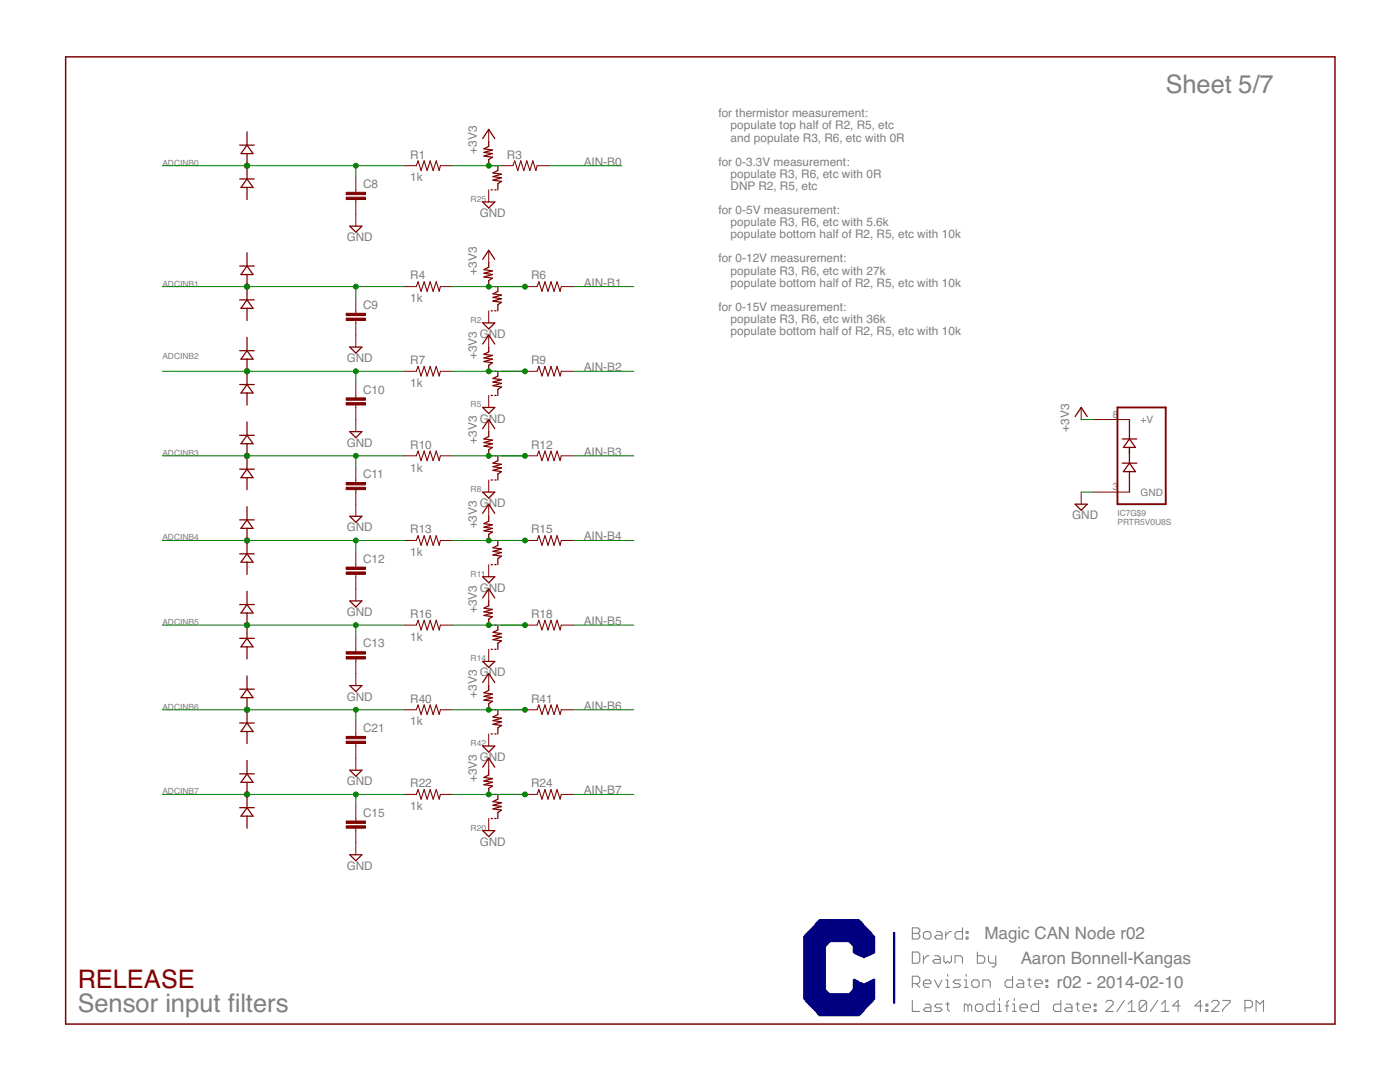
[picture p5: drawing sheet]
<svg xmlns="http://www.w3.org/2000/svg" width="279mm" height="216mm" viewBox="0 0 279 216" stroke-linecap="round" stroke-linejoin="round" font-family="sans-serif">
<defs><g id="words">
<g font-size="5.1" fill="#808080">
<text x="232.7" y="18.6">Sheet 5/7</text>
<text x="15.5" y="201.9">Sensor input flters</text>
<text x="45.5" y="201.9">i</text>
</g>
<text font-size="5.1" fill="#800000" x="15.5" y="197.1">RELEASE</text>
<g font-size="3.4" fill="#808080">
<text x="196.5" y="187.5">Magic CAN Node r02</text>
<text x="203.7" y="192.3">Aaron Bonnell-Kangas</text>
<text x="210.9" y="197.1">r02 - 2014-02-10</text>
</g>
<g font-size="2.4" fill="#808080">
<text x="143.4" y="23.4">for thermistor measurement:</text>
<text x="145.8" y="25.8">populate top half of R2, R5, etc</text>
<text x="145.8" y="28.2">and populate R3, R6, etc with 0R</text>
<text x="81.9" y="31.6">R1</text>
<text x="95.1" y="30.7" transform="rotate(-90 95.1 30.7)">+3V3</text>
<text x="101.2" y="31.6">R3</text>
<text x="116.5" y="33.1">AIN-B0</text>
<text x="143.4" y="33.1">for 0-3.3V measurement:</text>
<text x="145.8" y="35.5">populate R3, R6, etc with 0R</text>
<text x="72.5" y="37.5">C8</text>
<text x="81.9" y="36.2">1k</text>
<text x="145.8" y="37.9">DNP R2, R5, etc</text>
<text x="95.7" y="43.3">GND</text>
<text x="143.4" y="42.7">for 0-5V measurement:</text>
<text x="145.8" y="45.1">populate R3, R6, etc with 5.6k</text>
<text x="145.8" y="47.5">populate bottom half of R2, R5, etc with 10k</text>
<text x="69.2" y="48.1">GND</text>
<text x="143.4" y="52.4">for 0-12V measurement:</text>
<text x="81.9" y="55.8">R4</text>
<text x="95.1" y="54.8" transform="rotate(-90 95.1 54.8)">+3V3</text>
<text x="106" y="55.8">R6</text>
<text x="116.5" y="57.2">AIN-B1</text>
<text x="145.8" y="57.2">populate bottom half of R2, R5, etc with 10k</text>
<text x="145.8" y="54.8">populate R3, R6, etc with 27k</text>
<text x="72.5" y="61.7">C9</text>
<text x="81.9" y="60.3">1k</text>
<text x="143.4" y="62">for 0-15V measurement:</text>
<text x="145.8" y="64.4">populate R3, R6, etc with 36k</text>
<text x="95.1" y="71.7" transform="rotate(-90 95.1 71.7)">+3V3</text>
<text x="95.7" y="67.4">G</text>
<text x="97.6" y="67.4">ND</text>
<text x="145.8" y="66.8">populate bottom half of R2, R5, etc with 10k</text>
<text x="69.2" y="72.3">GND</text>
<text x="81.9" y="77.2">1k</text>
<text x="81.9" y="72.7">R7</text>
<text x="106" y="72.7">R9</text>
<text x="116.5" y="74.1">AIN-B2</text>
<text x="72.5" y="78.5">C10</text>
<text x="69.2" y="89.2">GND</text>
<text x="81.9" y="89.5">R10</text>
<text x="95.1" y="88.5" transform="rotate(-90 95.1 88.5)">+3V3</text>
<text x="95.7" y="84.3">G</text>
<text x="97.6" y="84.3">ND</text>
<text x="106" y="89.5">R12</text>
<text x="213.3" y="86.1" transform="rotate(-90 213.3 86.1)">+3V3</text>
<text x="72.5" y="95.4">C11</text>
<text x="81.9" y="94.1">1k</text>
<text x="116.5" y="91">AIN-B3</text>
<text x="95.7" y="101.2">G</text>
<text x="97.6" y="101.2">ND</text>
<text x="69.2" y="106">GND</text>
<text x="81.9" y="106.4">R13</text>
<text x="95.1" y="105.4" transform="rotate(-90 95.1 105.4)">+3V3</text>
<text x="106" y="106.4">R15</text>
<text x="116.5" y="107.8">AIN-B4</text>
<text x="214" y="103.6">GND</text>
<text x="72.5" y="112.3">C12</text>
<text x="81.9" y="111">1k</text>
<text x="95.7" y="118.1">G</text>
<text x="97.6" y="118.1">ND</text>
<text x="69.2" y="122.9">GND</text>
<text x="81.9" y="123.3">R16</text>
<text x="95.1" y="122.3" transform="rotate(-90 95.1 122.3)">+3V3</text>
<text x="106" y="123.3">R18</text>
<text x="116.5" y="124.7">AIN-B5</text>
<text x="72.5" y="129.2">C13</text>
<text x="81.9" y="127.9">1k</text>
<text x="95.7" y="135">G</text>
<text x="97.6" y="135">ND</text>
<text x="69.2" y="139.8">GND</text>
<text x="81.9" y="140.2">R40</text>
<text x="95.1" y="139.2" transform="rotate(-90 95.1 139.2)">+3V3</text>
<text x="106" y="140.2">R41</text>
<text x="116.5" y="141.6">AIN-B6</text>
<text x="72.5" y="146.1">C21</text>
<text x="81.9" y="144.8">1k</text>
<text x="95.7" y="151.9">G</text>
<text x="97.6" y="151.9">ND</text>
<text x="69.2" y="156.7">GND</text>
<text x="81.9" y="161.6">1k</text>
<text x="81.9" y="157.1">R22</text>
<text x="95.1" y="156.1" transform="rotate(-90 95.1 156.1)">+3V3</text>
<text x="106" y="157.1">R24</text>
<text x="116.5" y="158.5">AIN-B7</text>
<text x="72.5" y="163">C15</text>
<text x="69.2" y="173.6">GND</text>
<text x="95.7" y="168.8">GND</text>
</g>
<g font-size="2" fill="#808080">
<text x="222.1" y="83.4">8</text>
<text x="227.6" y="84.4">+V</text>
<text x="222.1" y="97.9">3</text>
<text x="227.6" y="98.9">GND</text>
</g>
<g font-size="1.7" fill="#808080">
<text x="32.4" y="33.1">ADCINB0</text>
<text x="93.9" y="40.3">R25</text>
<text x="32.4" y="57.2">ADCINB1</text>
<text x="93.9" y="64.4">R2</text>
<text x="32.4" y="71.7">ADCINB2</text>
<text x="93.9" y="81.3">R5</text>
<text x="32.4" y="91">ADCINB3</text>
<text x="93.9" y="98.2">R8</text>
<text x="32.4" y="107.8">ADCINB4</text>
<text x="223" y="104.7">PRTR5V0U8S</text>
<text x="223" y="103">IC7G$9</text>
<text x="93.9" y="115.1">R11</text>
<text x="32.4" y="124.7">ADCINB5</text>
<text x="93.9" y="132">R14</text>
<text x="32.4" y="141.6">ADCINB6</text>
<text x="93.9" y="148.9">R42</text>
<text x="32.4" y="158.5">ADCINB7</text>
<text x="93.9" y="165.7">R20</text>
</g>
</g></defs>
<g fill="#808080" stroke="#808080" stroke-width=".21">
<path d="M182.1 185.1v2.3z"/>
<path d="M182.1 185.1h1.1z"/>
<path d="M183.2 185.1l.4 .4z"/>
<path d="M183.6 185.5v.4z"/>
<path d="M183.6 185.9l-.4 .3z"/>
<path d="M183.2 186.2l.4 .4z"/>
<path d="M183.6 186.6v.4z"/>
<path d="M183.6 187l-.4 .4z"/>
<path d="M182.1 187.4h1.1z"/>
<path d="M182.1 186.2h1.1z"/>
<path d="M184.7 187.4h.7z"/>
<path d="M185.8 187l-.4 .4z"/>
<path d="M185.8 186.2v.8z"/>
<path d="M185.4 185.9l.4 .3z"/>
<path d="M184.7 185.9h.7z"/>
<path d="M184.3 186.2l.4-.3z"/>
<path d="M184.3 186.2v.8z"/>
<path d="M184.3 187l.4 .4z"/>
<path d="M186.9 185.9h.7z"/>
<path d="M187.6 185.9l.4 .3z"/>
<path d="M188 186.2v1.2z"/>
<path d="M186.9 187.4h1.1z"/>
<path d="M186.5 187l.4 .4z"/>
<path d="M186.5 187l.4-.4z"/>
<path d="M186.9 186.6h1.1z"/>
<path d="M188.7 185.9v1.5z"/>
<path d="M188.7 186.6l.8-.7z"/>
<path d="M189.5 185.9h.4z"/>
<path d="M192.1 185.1v2.3z"/>
<path d="M191 187.4h1.1z"/>
<path d="M190.6 187l.4 .4z"/>
<path d="M190.6 186.2v.8z"/>
<path d="M190.6 186.2l.4-.3z"/>
<path d="M191 185.9h1.1z"/>
<path d="M192.8 185.9h.4z"/>
<path d="M193.2 185.9v.3z"/>
<path d="M192.8 186.2h.4z"/>
<path d="M192.8 185.9v.3z"/>
<path d="M192.8 187h.4z"/>
<path d="M193.2 187v.4z"/>
<path d="M192.8 187.4h.4z"/>
<path d="M192.8 187v.4z"/>
<path d="M182.1 194.8v2.2z"/>
<path d="M182.1 194.8h1.1z"/>
<path d="M183.2 194.8l.4 .4z"/>
<path d="M183.6 195.2v.7z"/>
<path d="M183.6 195.9l-.4 .4z"/>
<path d="M182.1 196.3h1.1z"/>
<path d="M182.8 196.3l.8 .7z"/>
<path d="M184.7 197h.7z"/>
<path d="M184.3 196.6l.4 .4z"/>
<path d="M184.3 195.9v.7z"/>
<path d="M184.3 195.9l.4-.4z"/>
<path d="M184.7 195.5h.7z"/>
<path d="M185.4 195.5l.4 .4z"/>
<path d="M185.8 195.9v.4z"/>
<path d="M184.3 196.3h1.5z"/>
<path d="M186.5 195.5l.8 1.5z"/>
<path d="M188 195.5l-.7 1.5z"/>
<path d="M188.7 195.5h.4z"/>
<path d="M189.1 195.5v1.5z"/>
<path d="M188.7 197h.8z"/>
<path d="M189.1 194.4v.4z"/>
<path d="M190.2 197h1.1z"/>
<path d="M191.7 196.6l-.4 .4z"/>
<path d="M191.3 196.3l.4 .3z"/>
<path d="M190.6 196.3h.7z"/>
<path d="M190.2 195.9l.4 .4z"/>
<path d="M190.2 195.9l.4-.4z"/>
<path d="M190.6 195.5h1.1z"/>
<path d="M192.4 195.5h.4z"/>
<path d="M192.8 195.5v1.5z"/>
<path d="M192.4 197h.8z"/>
<path d="M192.8 194.4v.4z"/>
<path d="M194.3 197h.8z"/>
<path d="M195.4 196.6l-.3 .4z"/>
<path d="M195.4 195.9v.7z"/>
<path d="M195.1 195.5l.3 .4z"/>
<path d="M194.3 195.5h.8z"/>
<path d="M193.9 195.9l.4-.4z"/>
<path d="M193.9 195.9v.7z"/>
<path d="M193.9 196.6l.4 .4z"/>
<path d="M196.2 195.5v1.5z"/>
<path d="M196.2 195.5h1.1z"/>
<path d="M197.3 195.5l.3 .4z"/>
<path d="M197.6 195.9v1.1z"/>
<path d="M202.1 194.8v2.2z"/>
<path d="M201 197h1.1z"/>
<path d="M200.6 196.6l.4 .4z"/>
<path d="M200.6 195.9v.7z"/>
<path d="M200.6 195.9l.4-.4z"/>
<path d="M201 195.5h1.1z"/>
<path d="M203.2 195.5h.7z"/>
<path d="M203.9 195.5l.4 .4z"/>
<path d="M204.3 195.9v1.1z"/>
<path d="M203.2 197h1.1z"/>
<path d="M202.8 196.6l.4 .4z"/>
<path d="M202.8 196.6l.4-.3z"/>
<path d="M203.2 196.3h1.1z"/>
<path d="M205.4 195.2v1.4z"/>
<path d="M205.4 196.6l.4 .4z"/>
<path d="M205 195.5h.8z"/>
<path d="M206.9 197h.7z"/>
<path d="M206.5 196.6l.4 .4z"/>
<path d="M206.5 195.9v.7z"/>
<path d="M206.9 195.5l-.4 .4z"/>
<path d="M206.9 195.5h.7z"/>
<path d="M207.6 195.5l.4 .4z"/>
<path d="M208 195.9v.4z"/>
<path d="M206.5 196.3h1.5z"/>
<path d="M208.7 195.5h.4z"/>
<path d="M209.1 195.5v.4z"/>
<path d="M208.7 195.9h.4z"/>
<path d="M208.7 195.5v.4z"/>
<path d="M208.7 196.6h.4z"/>
<path d="M209.1 196.6v.4z"/>
<path d="M208.7 197h.4z"/>
<path d="M208.7 196.6v.4z"/>
<path d="M182.1 199.6v2.2z"/>
<path d="M182.1 201.8h1.5z"/>
<path d="M184.7 200.4h.7z"/>
<path d="M185.4 200.4l.4 .3z"/>
<path d="M185.8 200.7v1.1z"/>
<path d="M184.7 201.8h1.1z"/>
<path d="M184.3 201.5l.4 .3z"/>
<path d="M184.3 201.5l.4-.4z"/>
<path d="M184.7 201.1h1.1z"/>
<path d="M186.5 201.8h1.1z"/>
<path d="M187.6 201.8l.4-.3z"/>
<path d="M187.6 201.1l.4 .4z"/>
<path d="M186.9 201.1h.7z"/>
<path d="M186.5 200.7l.4 .4z"/>
<path d="M186.5 200.7l.4-.3z"/>
<path d="M186.9 200.4h1.1z"/>
<path d="M189.1 200v1.5z"/>
<path d="M189.1 201.5l.4 .3z"/>
<path d="M188.7 200.4h.8z"/>
<path d="M192.4 200.4v1.4z"/>
<path d="M192.4 200.4h.4z"/>
<path d="M192.8 200.4l.4 .3z"/>
<path d="M193.2 200.7v1.1z"/>
<path d="M193.2 200.7l.4-.3z"/>
<path d="M193.6 200.4l.3 .3z"/>
<path d="M193.9 200.7v1.1z"/>
<path d="M195.1 201.8h.7z"/>
<path d="M195.8 201.8l.4-.3z"/>
<path d="M196.2 200.7v.8z"/>
<path d="M195.8 200.4l.4 .3z"/>
<path d="M195.1 200.4h.7z"/>
<path d="M194.7 200.7l.4-.3z"/>
<path d="M194.7 200.7v.8z"/>
<path d="M194.7 201.5l.4 .3z"/>
<path d="M198.4 199.6v2.2z"/>
<path d="M197.3 201.8h1.1z"/>
<path d="M196.9 201.5l.4 .3z"/>
<path d="M196.9 200.7v.8z"/>
<path d="M196.9 200.7l.4-.3z"/>
<path d="M197.3 200.4h1.1z"/>
<path d="M199.1 200.4h.4z"/>
<path d="M199.5 200.4v1.4z"/>
<path d="M199.1 201.8h.8z"/>
<path d="M199.5 199.2v.4z"/>
<path d="M201 200v1.8z"/>
<path d="M201 200l.3-.4z"/>
<path d="M200.6 200.7h.7z"/>
<path d="M202.1 200.4h.3z"/>
<path d="M202.4 200.4v1.4z"/>
<path d="M202.1 201.8h.7z"/>
<path d="M202.4 199.2v.4z"/>
<path d="M203.9 201.8h.8z"/>
<path d="M203.6 201.5l.3 .3z"/>
<path d="M203.6 200.7v.8z"/>
<path d="M203.6 200.7l.3-.3z"/>
<path d="M203.9 200.4h.8z"/>
<path d="M204.7 200.4l.3 .3z"/>
<path d="M205 200.7v.4z"/>
<path d="M203.6 201.1h1.4z"/>
<path d="M207.3 199.6v2.2z"/>
<path d="M206.1 201.8h1.2z"/>
<path d="M205.8 201.5l.3 .3z"/>
<path d="M205.8 200.7v.8z"/>
<path d="M205.8 200.7l.3-.3z"/>
<path d="M206.1 200.4h1.2z"/>
<path d="M211.7 199.6v2.2z"/>
<path d="M210.6 201.8h1.1z"/>
<path d="M210.2 201.5l.4 .3z"/>
<path d="M210.2 200.7v.8z"/>
<path d="M210.2 200.7l.4-.3z"/>
<path d="M210.6 200.4h1.1z"/>
<path d="M212.8 200.4h.8z"/>
<path d="M213.6 200.4l.3 .3z"/>
<path d="M213.9 200.7v1.1z"/>
<path d="M212.8 201.8h1.1z"/>
<path d="M212.4 201.5l.4 .3z"/>
<path d="M212.8 201.1l-.4 .4z"/>
<path d="M212.8 201.1h1.1z"/>
<path d="M215 200v1.5z"/>
<path d="M215 201.5l.4 .3z"/>
<path d="M214.7 200.4h.7z"/>
<path d="M216.5 201.8h.8z"/>
<path d="M216.2 201.5l.3 .3z"/>
<path d="M216.2 200.7v.8z"/>
<path d="M216.2 200.7l.3-.3z"/>
<path d="M216.5 200.4h.8z"/>
<path d="M217.3 200.4l.3 .3z"/>
<path d="M217.6 200.7v.4z"/>
<path d="M216.2 201.1h1.4z"/>
<path d="M218.4 200.4h.3z"/>
<path d="M218.7 200.4v.3z"/>
<path d="M218.4 200.7h.3z"/>
<path d="M218.4 200.4v.3z"/>
<path d="M218.4 201.5h.3z"/>
<path d="M218.7 201.5v.3z"/>
<path d="M218.4 201.8h.3z"/>
<path d="M218.4 201.5v.3z"/>
<path d="M220.7 201.8h1.5z"/>
<path d="M220.7 201.8l1.5-1.4z"/>
<path d="M222.2 200v.4z"/>
<path d="M221.8 199.6l.4 .4z"/>
<path d="M221.1 199.6h.7z"/>
<path d="M220.7 200l.4-.4z"/>
<path d="M224.4 199.6l-1.5 2.2z"/>
<path d="M225.1 200.4l.8-.8z"/>
<path d="M225.9 199.6v2.2z"/>
<path d="M225.1 201.8h1.5z"/>
<path d="M227.4 200v1.5z"/>
<path d="M227.4 200l.3-.4z"/>
<path d="M227.7 199.6h.8z"/>
<path d="M228.5 199.6l.3 .4z"/>
<path d="M228.8 200v1.5z"/>
<path d="M228.5 201.8l.3-.3z"/>
<path d="M227.7 201.8h.8z"/>
<path d="M227.4 201.5l.3 .3z"/>
<path d="M228.8 200l-1.4 1.5z"/>
<path d="M231.1 199.6l-1.5 2.2z"/>
<path d="M231.8 200.4l.7-.8z"/>
<path d="M232.5 199.6v2.2z"/>
<path d="M231.8 201.8h1.5z"/>
<path d="M235.1 199.6v2.2z"/>
<path d="M235.1 199.6l-1.1 1.1z"/>
<path d="M234 200.7h1.5z"/>
<path d="M239.6 199.6v2.2z"/>
<path d="M239.6 199.6l-1.1 1.1z"/>
<path d="M238.5 200.7h1.4z"/>
<path d="M240.7 200.4h.3z"/>
<path d="M241 200.4v.3z"/>
<path d="M240.7 200.7h.3z"/>
<path d="M240.7 200.4v.3z"/>
<path d="M240.7 201.5h.3z"/>
<path d="M241 201.5v.3z"/>
<path d="M240.7 201.8h.3z"/>
<path d="M240.7 201.5v.3z"/>
<path d="M241.8 201.8h1.5z"/>
<path d="M241.8 201.8l1.5-1.4z"/>
<path d="M243.3 200v.4z"/>
<path d="M242.9 199.6l.4 .4z"/>
<path d="M242.2 199.6h.7z"/>
<path d="M241.8 200l.4-.4z"/>
<path d="M244 199.6h1.5z"/>
<path d="M245.5 199.6v.4z"/>
<path d="M245.5 200l-1.5 1.5z"/>
<path d="M244 201.5v.3z"/>
<path d="M248.5 199.6v2.2z"/>
<path d="M248.5 199.6h1.1z"/>
<path d="M249.6 199.6l.3 .4z"/>
<path d="M249.9 200v.7z"/>
<path d="M249.6 201.1l.3-.4z"/>
<path d="M248.5 201.1h1.1z"/>
<path d="M250.7 199.6v2.2z"/>
<path d="M250.7 199.6l.7 .8z"/>
<path d="M251.4 200.4l.8-.8z"/>
<path d="M252.2 199.6v2.2z"/>
<path d="M182.1 190v2.2z"/>
<path d="M182.1 192.2h1.1z"/>
<path d="M183.6 191.8l-.4 .4z"/>
<path d="M183.6 190.3v1.5z"/>
<path d="M183.2 190l.4 .3z"/>
<path d="M182.1 190h1.1z"/>
<path d="M184.3 190.7v1.5z"/>
<path d="M185 190.7l-.7 .8z"/>
<path d="M185 190.7h.4z"/>
<path d="M186.5 190.7h.8z"/>
<path d="M187.3 190.7l.3 .4z"/>
<path d="M187.6 191.1v1.1z"/>
<path d="M186.5 192.2h1.1z"/>
<path d="M186.2 191.8l.3 .4z"/>
<path d="M186.2 191.8l.3-.3z"/>
<path d="M186.5 191.5h1.1z"/>
<path d="M188.4 190.7v1.1z"/>
<path d="M188.4 191.8l.3 .4z"/>
<path d="M188.7 192.2l.4-.4z"/>
<path d="M189.1 191.8l.4 .4z"/>
<path d="M189.5 192.2l.4-.4z"/>
<path d="M189.9 190.7v1.1z"/>
<path d="M190.6 190.7v1.5z"/>
<path d="M190.6 190.7h1.1z"/>
<path d="M191.7 190.7l.4 .4z"/>
<path d="M192.1 191.1v1.1z"/>
<path d="M195.1 190v2.2z"/>
<path d="M195.1 192.2h1.1z"/>
<path d="M196.2 192.2l.3-.4z"/>
<path d="M196.5 191.1v.7z"/>
<path d="M196.2 190.7l.3 .4z"/>
<path d="M195.1 190.7h1.1z"/>
<path d="M197.3 190.7v1.1z"/>
<path d="M197.3 191.8l.3 .4z"/>
<path d="M197.6 192.2h1.1z"/>
<path d="M198.7 190.7v1.9z"/>
<path d="M198.7 192.6l-.3 .3z"/>
<path d="M198 192.9h.4z"/>
</g>
<g fill="#800000" stroke="#800000" stroke-width=".3">
<path d="M13.1 11.3v193z"/>
<path d="M13.1 204.3h253.3z"/>
<path d="M266.4 11.3v193z"/>
<path d="M13.1 11.3h253.3z"/>
</g>
<g fill="#800000" stroke="#800000" stroke-width=".2">
<path d="M87.9 33.1h2.4z"/>
<path d="M80.7 33.1h2.4z"/>
<path d="M71 35.5v2.4z"/>
<path d="M71 40.3v2.4z"/>
<path d="M71 37.9v.5z"/>
<path d="M71 39.8v.5z"/>
<path d="M71 42.7v2.4z"/>
<path d="M97.5 37.9v2.4z"/>
<path d="M107.2 33.1h2.4z"/>
<path d="M99.9 33.1h2.5z"/>
<path d="M87.9 57.2h2.4z"/>
<path d="M80.7 57.2h2.4z"/>
<path d="M71 59.6v2.4z"/>
<path d="M71 64.4v2.4z"/>
<path d="M71 62v.5z"/>
<path d="M71 63.9v.5z"/>
<path d="M71 66.8v2.5z"/>
<path d="M97.5 62v2.4z"/>
<path d="M112 57.2h2.4z"/>
<path d="M104.8 57.2h2.4z"/>
<path d="M87.9 74.1h2.4z"/>
<path d="M80.7 74.1h2.4z"/>
<path d="M71 76.5v2.4z"/>
<path d="M71 81.3v2.4z"/>
<path d="M71 78.9v.5z"/>
<path d="M71 80.8v.5z"/>
<path d="M71 83.7v2.4z"/>
<path d="M97.5 78.9v2.4z"/>
<path d="M112 74.1h2.4z"/>
<path d="M104.8 74.1h2.4z"/>
<path d="M87.9 91h2.4z"/>
<path d="M80.7 91h2.4z"/>
<path d="M71 93.4v2.4z"/>
<path d="M71 98.2v2.4z"/>
<path d="M71 95.8v.5z"/>
<path d="M71 97.7v.5z"/>
<path d="M71 100.6v2.4z"/>
<path d="M97.5 95.8v2.4z"/>
<path d="M112 91h2.4z"/>
<path d="M104.8 91h2.4z"/>
<path d="M87.9 107.8h2.4z"/>
<path d="M80.7 107.8h2.4z"/>
<path d="M71 110.3v2.4z"/>
<path d="M71 115.1v2.4z"/>
<path d="M71 112.7v.5z"/>
<path d="M71 114.6v.5z"/>
<path d="M71 117.5v2.4z"/>
<path d="M97.5 112.7v2.4z"/>
<path d="M112 107.8h2.4z"/>
<path d="M104.8 107.8h2.4z"/>
<path d="M87.9 124.7h2.4z"/>
<path d="M80.7 124.7h2.4z"/>
<path d="M71 127.1v2.5z"/>
<path d="M71 132v2.4z"/>
<path d="M71 129.6v.4z"/>
<path d="M71 131.5v.5z"/>
<path d="M71 134.4v2.4z"/>
<path d="M97.5 129.6v2.4z"/>
<path d="M112 124.7h2.4z"/>
<path d="M104.8 124.7h2.4z"/>
<path d="M218.2 83.7h7.2z"/>
<path d="M218.2 98.2h7.2z"/>
<path d="M87.9 158.5h2.4z"/>
<path d="M80.7 158.5h2.4z"/>
<path d="M71 160.9v2.4z"/>
<path d="M71 165.7v2.4z"/>
<path d="M71 163.3v.5z"/>
<path d="M71 165.3v.4z"/>
<path d="M71 168.1v2.5z"/>
<path d="M97.5 163.3v2.4z"/>
<path d="M112 158.5h2.4z"/>
<path d="M104.8 158.5h2.4z"/>
<path d="M97.5 25.8v2.4z"/>
<path d="M97.5 50v2.4z"/>
<path d="M97.5 66.8v2.5z"/>
<path d="M97.5 83.7v2.4z"/>
<path d="M97.5 100.6v2.4z"/>
<path d="M97.5 117.5v2.4z"/>
<path d="M97.5 151.3v2.4z"/>
<path d="M87.9 141.6h2.4z"/>
<path d="M80.7 141.6h2.4z"/>
<path d="M71 144v2.5z"/>
<path d="M71 148.9v2.4z"/>
<path d="M71 146.5v.4z"/>
<path d="M71 148.4v.5z"/>
<path d="M71 151.3v2.4z"/>
<path d="M97.5 146.5v2.4z"/>
<path d="M112 141.6h2.4z"/>
<path d="M104.8 141.6h2.4z"/>
<path d="M97.5 134.4v2.4z"/>
<path d="M215.8 81.3v2.4z"/>
<path d="M215.8 98.2v2.4z"/>
<path d="M49 32.6a.52 .52 0 0 1 .8 .3 .52 .52 0 0 1-.4 .7 .52 .52 0 0 1-.6-.5h.3a.16 .16 0 0 1 .2-.2 .16 .16 0 0 1 .1 .3 .16 .16 0 0 1-.3-.1h-.3z" fill-rule="evenodd"/>
<path d="M49 56.7a.53 .53 0 0 1 .8 .3 .53 .53 0 0 1-.4 .7 .53 .53 0 0 1-.6-.5h.3a.16 .16 0 0 1 .3-.1 .16 .16 0 0 1-.1 .2l-.5-.1z" fill-rule="evenodd"/>
<path d="M49 73.6a.52 .52 0 0 1 .8 .3 .52 .52 0 0 1-.4 .7 .52 .52 0 0 1-.6-.5l.3-.1a.16 .16 0 0 1 .3 0 .16 .16 0 0 1-.1 .2l-.2-.1h-.3z" fill-rule="evenodd"/>
<path d="M49 90.5a.52 .52 0 0 1 .8 .3 .52 .52 0 0 1-.4 .7 .52 .52 0 0 1-.6-.5h.3l.1-.2a.17 .17 0 0 1 .2 .2 .17 .17 0 0 1-.2 .1l-.1-.1h-.3z" fill-rule="evenodd"/>
<path d="M49 107.4a.52 .52 0 0 1 .8 .3 .52 .52 0 0 1-.4 .7 .52 .52 0 0 1-.6-.6h.3a.16 .16 0 0 1 .2-.1 .16 .16 0 0 1 .1 .3 .16 .16 0 0 1-.3-.1l-.3-.1z" fill-rule="evenodd"/>
<path d="M48.8 124.5a.53 .53 0 0 1 .9-.1 .53 .53 0 0 1-.2 .8 .53 .53 0 0 1-.7-.5h.3a.16 .16 0 0 1 .3-.1 .16 .16 0 0 1-.1 .3l-.5-.2z" fill-rule="evenodd"/>
<path d="M49 141.2a.53 .53 0 0 1 .8 .2 .53 .53 0 0 1-.4 .7 .53 .53 0 0 1-.6-.5h.3a.16 .16 0 0 1 .3-.1 .16 .16 0 0 1-.1 .3l-.5-.2z" fill-rule="evenodd"/>
<path d="M49 158.1a.52 .52 0 0 1 .8 .2 .52 .52 0 0 1-.4 .7 .52 .52 0 0 1-.6-.5h.3a.16 .16 0 0 1 .2-.1 .16 .16 0 0 1 .1 .1 .16 .16 0 0 1-.1 .2l-.2-.2h-.3z" fill-rule="evenodd"/>
</g>
<g fill="#800000" stroke="#800000" stroke-width=".21">
<path d="M83.4 32.1l-.3 1z"/>
<path d="M83.4 32.1l.6 1.9z"/>
<path d="M84.6 32.1l-.6 1.9z"/>
<path d="M84.6 32.1l.6 1.9z"/>
<path d="M85.9 32.1l-.7 1.9z"/>
<path d="M85.9 32.1l.5 1.9z"/>
<path d="M87.1 32.1l-.7 1.9z"/>
<path d="M87.1 32.1l.6 1.9z"/>
<path d="M87.9 33.1l-.2 .9z"/>
<path d="M102.7 32.1l-.3 1z"/>
<path d="M102.7 32.1l.6 1.9z"/>
<path d="M103.9 32.1l-.6 1.9z"/>
<path d="M103.9 32.1l.6 1.9z"/>
<path d="M105.1 32.1l-.6 1.9z"/>
<path d="M105.1 32.1l.6 1.9z"/>
<path d="M106.3 32.1l-.6 1.9z"/>
<path d="M106.3 32.1l.7 1.9z"/>
<path d="M107.2 33.1l-.2 .9z"/>
<path d="M83.4 56.2l-.3 1z"/>
<path d="M83.4 56.2l.6 1.9z"/>
<path d="M84.6 56.2l-.6 1.9z"/>
<path d="M84.6 56.2l.6 1.9z"/>
<path d="M85.9 56.2l-.7 1.9z"/>
<path d="M85.9 56.2l.5 1.9z"/>
<path d="M87.1 56.2l-.7 1.9z"/>
<path d="M87.1 56.2l.6 1.9z"/>
<path d="M87.9 57.2l-.2 .9z"/>
<path d="M107.5 56.2l-.3 1z"/>
<path d="M107.5 56.2l.7 1.9z"/>
<path d="M108.8 56.2l-.6 1.9z"/>
<path d="M108.8 56.2l.6 1.9z"/>
<path d="M110 56.2l-.6 1.9z"/>
<path d="M110 56.2l.6 1.9z"/>
<path d="M111.2 56.2l-.6 1.9z"/>
<path d="M111.2 56.2l.6 1.9z"/>
<path d="M112 57.2l-.2 .9z"/>
<path d="M83.4 73.1l-.3 1z"/>
<path d="M83.4 73.1l.6 1.9z"/>
<path d="M84.6 73.1l-.6 1.9z"/>
<path d="M84.6 73.1l.6 1.9z"/>
<path d="M85.9 73.1l-.7 1.9z"/>
<path d="M85.9 73.1l.5 1.9z"/>
<path d="M87.1 73.1l-.7 1.9z"/>
<path d="M87.1 73.1l.6 1.9z"/>
<path d="M87.9 74.1l-.2 .9z"/>
<path d="M107.5 73.1l-.3 1z"/>
<path d="M107.5 73.1l.7 1.9z"/>
<path d="M108.8 73.1l-.6 1.9z"/>
<path d="M108.8 73.1l.6 1.9z"/>
<path d="M110 73.1l-.6 1.9z"/>
<path d="M110 73.1l.6 1.9z"/>
<path d="M111.2 73.1l-.6 1.9z"/>
<path d="M111.2 73.1l.6 1.9z"/>
<path d="M112 74.1l-.2 .9z"/>
<path d="M83.4 90l-.3 1z"/>
<path d="M83.4 90l.6 1.9z"/>
<path d="M84.6 90l-.6 1.9z"/>
<path d="M84.6 90l.6 1.9z"/>
<path d="M85.9 90l-.7 1.9z"/>
<path d="M85.9 90l.5 1.9z"/>
<path d="M87.1 90l-.7 1.9z"/>
<path d="M87.1 90l.6 1.9z"/>
<path d="M87.9 91l-.2 .9z"/>
<path d="M107.5 90l-.3 1z"/>
<path d="M107.5 90l.7 1.9z"/>
<path d="M108.8 90l-.6 1.9z"/>
<path d="M108.8 90l.6 1.9z"/>
<path d="M110 90l-.6 1.9z"/>
<path d="M110 90l.6 1.9z"/>
<path d="M111.2 90l-.6 1.9z"/>
<path d="M111.2 90l.6 1.9z"/>
<path d="M112 91l-.2 .9z"/>
<path d="M83.4 106.9l-.3 .9z"/>
<path d="M83.4 106.9l.6 1.9z"/>
<path d="M84.6 106.9l-.6 1.9z"/>
<path d="M84.6 106.9l.6 1.9z"/>
<path d="M85.9 106.9l-.7 1.9z"/>
<path d="M85.9 106.9l.5 1.9z"/>
<path d="M87.1 106.9l-.7 1.9z"/>
<path d="M87.1 106.9l.6 1.9z"/>
<path d="M87.9 107.8l-.2 1z"/>
<path d="M107.5 106.9l-.3 .9z"/>
<path d="M107.5 106.9l.7 1.9z"/>
<path d="M108.8 106.9l-.6 1.9z"/>
<path d="M108.8 106.9l.6 1.9z"/>
<path d="M110 106.9l-.6 1.9z"/>
<path d="M110 106.9l.6 1.9z"/>
<path d="M111.2 106.9l-.6 1.9z"/>
<path d="M111.2 106.9l.6 1.9z"/>
<path d="M112 107.8l-.2 1z"/>
<path d="M83.4 123.8l-.3 .9z"/>
<path d="M83.4 123.8l.6 1.9z"/>
<path d="M84.6 123.8l-.6 1.9z"/>
<path d="M84.6 123.8l.6 1.9z"/>
<path d="M85.9 123.8l-.7 1.9z"/>
<path d="M85.9 123.8l.5 1.9z"/>
<path d="M87.1 123.8l-.7 1.9z"/>
<path d="M87.1 123.8l.6 1.9z"/>
<path d="M87.9 124.7l-.2 1z"/>
<path d="M107.5 123.8l-.3 .9z"/>
<path d="M107.5 123.8l.7 1.9z"/>
<path d="M108.8 123.8l-.6 1.9z"/>
<path d="M108.8 123.8l.6 1.9z"/>
<path d="M110 123.8l-.6 1.9z"/>
<path d="M110 123.8l.6 1.9z"/>
<path d="M111.2 123.8l-.6 1.9z"/>
<path d="M111.2 123.8l.6 1.9z"/>
<path d="M112 124.7l-.2 1z"/>
<path d="M83.4 157.5l-.3 1z"/>
<path d="M83.4 157.5l.6 2z"/>
<path d="M84.6 157.5l-.6 2z"/>
<path d="M84.6 157.5l.6 2z"/>
<path d="M85.9 157.5l-.7 2z"/>
<path d="M85.9 157.5l.5 2z"/>
<path d="M87.1 157.5l-.7 2z"/>
<path d="M87.1 157.5l.6 2z"/>
<path d="M87.9 158.5l-.2 1z"/>
<path d="M107.5 157.5l-.3 1z"/>
<path d="M107.5 157.5l.7 2z"/>
<path d="M108.8 157.5l-.6 2z"/>
<path d="M108.8 157.5l.6 2z"/>
<path d="M110 157.5l-.6 2z"/>
<path d="M110 157.5l.6 2z"/>
<path d="M111.2 157.5l-.6 2z"/>
<path d="M111.2 157.5l.6 2z"/>
<path d="M112 158.5l-.2 1z"/>
<path d="M83.4 140.7l-.3 .9z"/>
<path d="M83.4 140.7l.6 1.9z"/>
<path d="M84.6 140.7l-.6 1.9z"/>
<path d="M84.6 140.7l.6 1.9z"/>
<path d="M85.9 140.7l-.7 1.9z"/>
<path d="M85.9 140.7l.5 1.9z"/>
<path d="M87.1 140.7l-.7 1.9z"/>
<path d="M87.1 140.7l.6 1.9z"/>
<path d="M87.9 141.6l-.2 1z"/>
<path d="M107.5 140.7l-.3 .9z"/>
<path d="M107.5 140.7l.7 1.9z"/>
<path d="M108.8 140.7l-.6 1.9z"/>
<path d="M108.8 140.7l.6 1.9z"/>
<path d="M110 140.7l-.6 1.9z"/>
<path d="M110 140.7l.6 1.9z"/>
<path d="M111.2 140.7l-.6 1.9z"/>
<path d="M111.2 140.7l.6 1.9z"/>
<path d="M112 141.6l-.2 1z"/>
</g>
<g fill="#800000" stroke="#800000" stroke-width=".2">
<path d="M69.1 39.3h3.8v.5h-3.8z"/>
<path d="M69.1 38.4h3.8v.4h-3.8z"/>
<path d="M69.1 63.5h3.8v.4h-3.8z"/>
<path d="M69.1 62.5h3.8v.5h-3.8z"/>
<path d="M69.1 80.3h3.8v.5h-3.8z"/>
<path d="M69.1 79.4h3.8v.5h-3.8z"/>
<path d="M69.1 97.2h3.8v.5h-3.8z"/>
<path d="M69.1 96.3h3.8v.5h-3.8z"/>
<path d="M69.1 114.1h3.8v.5h-3.8z"/>
<path d="M69.1 113.2h3.8v.4h-3.8z"/>
<path d="M69.1 131h3.8v.5h-3.8z"/>
<path d="M69.1 130h3.8v.5h-3.8z"/>
<path d="M69.1 164.8h3.8v.4h-3.8z"/>
<path d="M69.1 163.8h3.8v.5h-3.8z"/>
<path d="M69.1 147.9h3.8v.5h-3.8z"/>
<path d="M69.1 146.9h3.8v.5h-3.8z"/>
</g>
<g fill="#800000" stroke="#800000" stroke-width=".25">
<path d="M69.8 45.1h2.4z"/>
<path d="M72.2 45.1l-1.2 1.2z"/>
<path d="M69.8 45.1l1.2 1.2z"/>
<path d="M96.3 40.3h2.4z"/>
<path d="M98.7 40.3l-1.2 1.2z"/>
<path d="M96.3 40.3l1.2 1.2z"/>
<path d="M69.8 69.3h2.4z"/>
<path d="M72.2 69.3l-1.2 1.2z"/>
<path d="M69.8 69.3l1.2 1.2z"/>
<path d="M96.3 64.4h2.4z"/>
<path d="M98.7 64.4l-1.2 1.2z"/>
<path d="M96.3 64.4l1.2 1.2z"/>
<path d="M69.8 86.1h2.4z"/>
<path d="M71 87.3l1.2-1.2z"/>
<path d="M69.8 86.1l1.2 1.2z"/>
<path d="M96.3 81.3h2.4z"/>
<path d="M98.7 81.3l-1.2 1.2z"/>
<path d="M96.3 81.3l1.2 1.2z"/>
<path d="M69.8 103h2.4z"/>
<path d="M72.2 103l-1.2 1.2z"/>
<path d="M69.8 103l1.2 1.2z"/>
<path d="M96.3 98.2h2.4z"/>
<path d="M98.7 98.2l-1.2 1.2z"/>
<path d="M96.3 98.2l1.2 1.2z"/>
<path d="M69.8 119.9h2.4z"/>
<path d="M72.2 119.9l-1.2 1.2z"/>
<path d="M69.8 119.9l1.2 1.2z"/>
<path d="M96.3 115.1h2.4z"/>
<path d="M97.5 116.3l1.2-1.2z"/>
<path d="M96.3 115.1l1.2 1.2z"/>
<path d="M69.8 136.8h2.4z"/>
<path d="M71 138l1.2-1.2z"/>
<path d="M69.8 136.8l1.2 1.2z"/>
<path d="M96.3 132h2.4z"/>
<path d="M98.7 132l-1.2 1.2z"/>
<path d="M96.3 132l1.2 1.2z"/>
<path d="M49.3 30.6h1.2z"/>
<path d="M49.3 29l1.2 1.6z"/>
<path d="M49.3 29l-1.2 1.6z"/>
<path d="M48.1 30.6h1.2z"/>
<path d="M49.3 26.3v2.7z"/>
<path d="M47.8 29h2.9z"/>
<path d="M49.3 37.4v2.4z"/>
<path d="M49.3 37.4h1.2z"/>
<path d="M49.3 35.7l1.2 1.7z"/>
<path d="M49.3 35.7l-1.2 1.7z"/>
<path d="M48.1 37.4h1.2z"/>
<path d="M49.3 30.6v5.1z"/>
<path d="M47.8 35.7h2.9z"/>
<path d="M49.3 54.8h1.2z"/>
<path d="M49.3 53.1l1.2 1.7z"/>
<path d="M49.3 53.1l-1.2 1.7z"/>
<path d="M48.1 54.8h1.2z"/>
<path d="M49.3 50.4v2.7z"/>
<path d="M47.8 53.1h2.9z"/>
<path d="M49.3 61.5v2.4z"/>
<path d="M49.3 61.5h1.2z"/>
<path d="M49.3 59.8l1.2 1.7z"/>
<path d="M49.3 59.8l-1.2 1.7z"/>
<path d="M48.1 61.5h1.2z"/>
<path d="M49.3 54.8v5z"/>
<path d="M47.8 59.8h2.9z"/>
<path d="M49.3 71.7h1.2z"/>
<path d="M49.3 70l1.2 1.7z"/>
<path d="M49.3 70l-1.2 1.7z"/>
<path d="M48.1 71.7h1.2z"/>
<path d="M49.3 67.3v2.7z"/>
<path d="M47.8 70h2.9z"/>
<path d="M49.3 78.4v2.4z"/>
<path d="M49.3 78.4h1.2z"/>
<path d="M49.3 76.7l1.2 1.7z"/>
<path d="M49.3 76.7l-1.2 1.7z"/>
<path d="M48.1 78.4h1.2z"/>
<path d="M49.3 71.7v5z"/>
<path d="M47.8 76.7h2.9z"/>
<path d="M49.3 88.5h1.2z"/>
<path d="M49.3 86.9l1.2 1.6z"/>
<path d="M49.3 86.9l-1.2 1.6z"/>
<path d="M48.1 88.5h1.2z"/>
<path d="M49.3 84.2v2.7z"/>
<path d="M47.8 86.9h2.9z"/>
<path d="M49.3 95.3v2.4z"/>
<path d="M49.3 95.3h1.2z"/>
<path d="M49.3 93.6l1.2 1.7z"/>
<path d="M49.3 93.6l-1.2 1.7z"/>
<path d="M48.1 95.3h1.2z"/>
<path d="M49.3 88.5v5.1z"/>
<path d="M47.8 93.6h2.9z"/>
<path d="M49.3 105.4h1.2z"/>
<path d="M49.3 103.7l1.2 1.7z"/>
<path d="M49.3 103.7l-1.2 1.7z"/>
<path d="M48.1 105.4h1.2z"/>
<path d="M49.3 101.1v2.6z"/>
<path d="M47.8 103.7h2.9z"/>
<path d="M49.3 112.2v2.4z"/>
<path d="M49.3 112.2h1.2z"/>
<path d="M49.3 110.5l1.2 1.7z"/>
<path d="M49.3 110.5l-1.2 1.7z"/>
<path d="M48.1 112.2h1.2z"/>
<path d="M49.3 105.4v5.1z"/>
<path d="M47.8 110.5h2.9z"/>
<path d="M49.3 122.3h1.2z"/>
<path d="M49.3 120.6l1.2 1.7z"/>
<path d="M49.3 120.6l-1.2 1.7z"/>
<path d="M48.1 122.3h1.2z"/>
<path d="M49.3 118v2.6z"/>
<path d="M47.8 120.6h2.9z"/>
<path d="M49.3 129.1v2.4z"/>
<path d="M49.3 129.1h1.2z"/>
<path d="M49.3 127.4l1.2 1.7z"/>
<path d="M49.3 127.4l-1.2 1.7z"/>
<path d="M48.1 129.1h1.2z"/>
<path d="M49.3 122.3v5.1z"/>
<path d="M47.8 127.4h2.9z"/>
<path d="M49.3 139.2h1.2z"/>
<path d="M49.3 137.5l1.2 1.7z"/>
<path d="M49.3 137.5l-1.2 1.7z"/>
<path d="M48.1 139.2h1.2z"/>
<path d="M49.3 134.9v2.6z"/>
<path d="M47.8 137.5h2.9z"/>
<path d="M49.3 146v2.4z"/>
<path d="M49.3 146h1.2z"/>
<path d="M49.3 144.3l1.2 1.7z"/>
<path d="M49.3 144.3l-1.2 1.7z"/>
<path d="M48.1 146h1.2z"/>
<path d="M49.3 139.2v5.1z"/>
<path d="M47.8 144.3h2.9z"/>
<path d="M49.3 156.1h1.2z"/>
<path d="M49.3 154.4l1.2 1.7z"/>
<path d="M49.3 154.4l-1.2 1.7z"/>
<path d="M48.1 156.1h1.2z"/>
<path d="M49.3 151.7v2.7z"/>
<path d="M47.8 154.4h2.9z"/>
<path d="M49.3 162.9v2.4z"/>
<path d="M49.3 162.9h1.2z"/>
<path d="M49.3 161.2l1.2 1.7z"/>
<path d="M49.3 161.2l-1.2 1.7z"/>
<path d="M48.1 162.9h1.2z"/>
<path d="M49.3 156.1v5.1z"/>
<path d="M47.8 161.2h2.9z"/>
<path d="M225.4 94.1v4.1z"/>
<path d="M225.4 94.1h1.2z"/>
<path d="M225.4 92.4l1.2 1.7z"/>
<path d="M225.4 92.4l-1.2 1.7z"/>
<path d="M224.2 94.1h1.2z"/>
<path d="M225.4 89.7v2.7z"/>
<path d="M224 92.4h2.9z"/>
<path d="M225.4 89.3v1.2z"/>
<path d="M225.4 89.3h1.2z"/>
<path d="M225.4 87.6l1.2 1.7z"/>
<path d="M225.4 87.6l-1.2 1.7z"/>
<path d="M224.2 89.3h1.2z"/>
<path d="M225.4 83.7v3.9z"/>
<path d="M225.4 87.6h1.5z"/>
<path d="M224 87.6h1.4z"/>
<path d="M69.8 170.6h2.4z"/>
<path d="M72.2 170.6l-1.2 1.2z"/>
<path d="M69.8 170.6l1.2 1.2z"/>
<path d="M96.3 165.7h2.4z"/>
<path d="M98.7 165.7l-1.2 1.2z"/>
<path d="M96.3 165.7l1.2 1.2z"/>
<path d="M97.5 31.9v1.2z"/>
<path d="M97.5 31.9l.8-.5z"/>
<path d="M96.6 31.1l1.7 .3z"/>
<path d="M96.6 31.1l1.7-.5z"/>
<path d="M96.6 30.4l1.7 .2z"/>
<path d="M96.6 30.4l1.7-.5z"/>
<path d="M96.6 29.7l1.7 .2z"/>
<path d="M96.6 29.7l.9-.5z"/>
<path d="M97.5 28.2v1z"/>
<path d="M99.4 36.7v1.2z"/>
<path d="M99.4 36.7l.7-.5z"/>
<path d="M98.4 36l1.7 .2z"/>
<path d="M98.4 36l1.7-.5z"/>
<path d="M98.4 35.2l1.7 .3z"/>
<path d="M98.4 35.2l1.7-.4z"/>
<path d="M98.4 34.5l1.7 .3z"/>
<path d="M98.4 34.5l1-.5z"/>
<path d="M99.4 33.1v.9z"/>
<path d="M98 37.9h.3z"/>
<path d="M98.7 37.9h.3z"/>
<path d="M98.7 33.1h.3z"/>
<path d="M98 33.1h.3z"/>
<path d="M97.5 25.8l1.2 1.8z"/>
<path d="M97.5 25.8l-1.2 1.8z"/>
<path d="M97.5 56v1.2z"/>
<path d="M97.5 56l.8-.5z"/>
<path d="M96.6 55.3l1.7 .2z"/>
<path d="M96.6 55.3l1.7-.5z"/>
<path d="M96.6 54.5l1.7 .3z"/>
<path d="M96.6 54.5l1.7-.4z"/>
<path d="M96.6 53.8l1.7 .3z"/>
<path d="M96.6 53.8l.9-.5z"/>
<path d="M97.5 52.4v.9z"/>
<path d="M99.4 60.8v1.2z"/>
<path d="M99.4 60.8l.7-.5z"/>
<path d="M98.4 60.1l1.7 .2z"/>
<path d="M98.4 60.1l1.7-.5z"/>
<path d="M98.4 59.4l1.7 .2z"/>
<path d="M98.4 59.4l1.7-.5z"/>
<path d="M98.4 58.6l1.7 .3z"/>
<path d="M98.4 58.6l1-.5z"/>
<path d="M99.4 57.2v.9z"/>
<path d="M98 62h.3z"/>
<path d="M98.7 62h.3z"/>
<path d="M98.7 57.2h.3z"/>
<path d="M98 57.2h.3z"/>
<path d="M97.5 72.9v1.2z"/>
<path d="M97.5 72.9l.8-.5z"/>
<path d="M96.6 72.1l1.7 .3z"/>
<path d="M96.6 72.1l1.7-.4z"/>
<path d="M96.6 71.4l1.7 .3z"/>
<path d="M96.6 71.4l1.7-.5z"/>
<path d="M96.6 70.7l1.7 .2z"/>
<path d="M96.6 70.7l.9-.5z"/>
<path d="M97.5 69.3v.9z"/>
<path d="M99.4 77.7v1.2z"/>
<path d="M99.4 77.7l.7-.5z"/>
<path d="M98.4 77l1.7 .2z"/>
<path d="M98.4 77l1.7-.5z"/>
<path d="M98.4 76.2l1.7 .3z"/>
<path d="M98.4 76.2l1.7-.4z"/>
<path d="M98.4 75.5l1.7 .3z"/>
<path d="M98.4 75.5l1-.5z"/>
<path d="M99.4 74.1v.9z"/>
<path d="M98 78.9h.3z"/>
<path d="M98.7 78.9h.3z"/>
<path d="M98.7 74.1h.3z"/>
<path d="M98 74.1h.3z"/>
<path d="M97.5 89.7v1.3z"/>
<path d="M97.5 89.7l.8-.4z"/>
<path d="M96.6 89l1.7 .3z"/>
<path d="M96.6 89l1.7-.5z"/>
<path d="M96.6 88.3l1.7 .2z"/>
<path d="M96.6 88.3l1.7-.5z"/>
<path d="M96.6 87.6l1.7 .2z"/>
<path d="M96.6 87.6l.9-.5z"/>
<path d="M97.5 86.1v1z"/>
<path d="M99.4 94.6v1.2z"/>
<path d="M99.4 94.6l.7-.5z"/>
<path d="M98.4 93.9l1.7 .2z"/>
<path d="M98.4 93.9l1.7-.5z"/>
<path d="M98.4 93.1l1.7 .3z"/>
<path d="M98.4 93.1l1.7-.5z"/>
<path d="M98.4 92.4l1.7 .2z"/>
<path d="M98.4 92.4l1-.5z"/>
<path d="M99.4 91v.9z"/>
<path d="M98 95.8h.3z"/>
<path d="M98.7 95.8h.3z"/>
<path d="M98.7 91h.3z"/>
<path d="M98 91h.3z"/>
<path d="M97.5 106.6v1.2z"/>
<path d="M97.5 106.6l.8-.4z"/>
<path d="M96.6 105.9l1.7 .3z"/>
<path d="M96.6 105.9l1.7-.5z"/>
<path d="M96.6 105.2l1.7 .2z"/>
<path d="M96.6 105.2l1.7-.5z"/>
<path d="M96.6 104.5l1.7 .2z"/>
<path d="M96.6 104.5l.9-.5z"/>
<path d="M97.5 103v1z"/>
<path d="M99.4 111.5v1.2z"/>
<path d="M99.4 111.5l.7-.5z"/>
<path d="M98.4 110.7l1.7 .3z"/>
<path d="M98.4 110.7l1.7-.4z"/>
<path d="M98.4 110l1.7 .3z"/>
<path d="M98.4 110l1.7-.5z"/>
<path d="M98.4 109.3l1.7 .2z"/>
<path d="M98.4 109.3l1-.5z"/>
<path d="M99.4 107.8v1z"/>
<path d="M98 112.7h.3z"/>
<path d="M98.7 112.7h.3z"/>
<path d="M98.7 107.8h.3z"/>
<path d="M98 107.8h.3z"/>
<path d="M97.5 123.5v1.2z"/>
<path d="M97.5 123.5l.8-.5z"/>
<path d="M96.6 122.8l1.7 .2z"/>
<path d="M96.6 122.8l1.7-.5z"/>
<path d="M96.6 122.1l1.7 .2z"/>
<path d="M96.6 122.1l1.7-.5z"/>
<path d="M96.6 121.3l1.7 .3z"/>
<path d="M96.6 121.3l.9-.4z"/>
<path d="M97.5 119.9v1z"/>
<path d="M99.4 128.4v1.2z"/>
<path d="M99.4 128.4l.7-.5z"/>
<path d="M98.4 127.6l1.7 .3z"/>
<path d="M98.4 127.6l1.7-.5z"/>
<path d="M98.4 126.9l1.7 .2z"/>
<path d="M98.4 126.9l1.7-.5z"/>
<path d="M98.4 126.2l1.7 .2z"/>
<path d="M98.4 126.2l1-.5z"/>
<path d="M99.4 124.7v1z"/>
<path d="M98 129.6h.3z"/>
<path d="M98.7 129.6h.3z"/>
<path d="M98.7 124.7h.3z"/>
<path d="M98 124.7h.3z"/>
<path d="M97.5 157.3v1.2z"/>
<path d="M97.5 157.3l.8-.5z"/>
<path d="M96.6 156.6l1.7 .2z"/>
<path d="M96.6 156.6l1.7-.5z"/>
<path d="M96.6 155.9l1.7 .2z"/>
<path d="M96.6 155.9l1.7-.5z"/>
<path d="M96.6 155.1l1.7 .3z"/>
<path d="M96.6 155.1l.9-.5z"/>
<path d="M97.5 153.7v.9z"/>
<path d="M99.4 162.1v1.2z"/>
<path d="M99.4 162.1l.7-.5z"/>
<path d="M98.4 161.4l1.7 .2z"/>
<path d="M98.4 161.4l1.7-.5z"/>
<path d="M98.4 160.7l1.7 .2z"/>
<path d="M98.4 160.7l1.7-.5z"/>
<path d="M98.4 160l1.7 .2z"/>
<path d="M98.4 160l1-.5z"/>
<path d="M99.4 158.5v1z"/>
<path d="M98 163.3h.3z"/>
<path d="M98.7 163.3h.3z"/>
<path d="M98.7 158.5h.3z"/>
<path d="M98 158.5h.3z"/>
<path d="M97.5 50l1.2 1.8z"/>
<path d="M97.5 50l-1.2 1.8z"/>
<path d="M97.5 66.8l1.2 1.8z"/>
<path d="M97.5 66.8l-1.2 1.8z"/>
<path d="M97.5 83.7l1.2 1.8z"/>
<path d="M97.5 83.7l-1.2 1.8z"/>
<path d="M97.5 100.6l1.2 1.8z"/>
<path d="M97.5 100.6l-1.2 1.8z"/>
<path d="M97.5 117.5l1.2 1.8z"/>
<path d="M97.5 117.5l-1.2 1.8z"/>
<path d="M97.5 151.3l1.2 1.8z"/>
<path d="M97.5 151.3l-1.2 1.8z"/>
<path d="M69.8 153.7h2.4z"/>
<path d="M71 154.9l1.2-1.2z"/>
<path d="M69.8 153.7l1.2 1.2z"/>
<path d="M96.3 148.9h2.4z"/>
<path d="M97.5 150.1l1.2-1.2z"/>
<path d="M96.3 148.9l1.2 1.2z"/>
<path d="M97.5 140.4v1.2z"/>
<path d="M97.5 140.4l.8-.5z"/>
<path d="M96.6 139.7l1.7 .2z"/>
<path d="M96.6 139.7l1.7-.5z"/>
<path d="M96.6 139l1.7 .2z"/>
<path d="M96.6 139l1.7-.5z"/>
<path d="M96.6 138.2l1.7 .3z"/>
<path d="M96.6 138.2l.9-.4z"/>
<path d="M97.5 136.8v1z"/>
<path d="M99.4 145.2v1.3z"/>
<path d="M99.4 145.2l.7-.4z"/>
<path d="M98.4 144.5l1.7 .3z"/>
<path d="M98.4 144.5l1.7-.5z"/>
<path d="M98.4 143.8l1.7 .2z"/>
<path d="M98.4 143.8l1.7-.5z"/>
<path d="M98.4 143.1l1.7 .2z"/>
<path d="M98.4 143.1l1-.5z"/>
<path d="M99.4 141.6v1z"/>
<path d="M98 146.5h.3z"/>
<path d="M98.7 146.5h.3z"/>
<path d="M98.7 141.6h.3z"/>
<path d="M98 141.6h.3z"/>
<path d="M97.5 134.4l1.2 1.8z"/>
<path d="M97.5 134.4l-1.2 1.8z"/>
<path d="M215.8 81.3l1.2 1.8z"/>
<path d="M215.8 81.3l-1.2 1.8z"/>
<path d="M214.6 100.6h2.4z"/>
<path d="M217 100.6l-1.2 1.2z"/>
<path d="M214.6 100.6l1.2 1.2z"/>
</g>
<g fill="#800000" stroke="#800000" stroke-width=".38">
<path d="M223 81.3v19.3z"/>
<path d="M223 100.6h9.6z"/>
<path d="M232.6 81.3v19.3z"/>
<path d="M223 81.3h9.6z"/>
</g>
<g fill="#008000" stroke="#008000" stroke-width=".2">
<path d="M215.8 98.2h2.4z"/>
<path d="M90.3 33.1h7.2z"/>
<path d="M97.5 33.1h2.4z"/>
<path d="M71 33.1h9.7z"/>
<path d="M49.3 33.1h21.7z"/>
<path d="M71 33.1v2.4z"/>
<path d="M32.4 33.1h16.9z"/>
<path d="M109.6 33.1h14.5z"/>
<path d="M90.3 57.2h7.2z"/>
<path d="M97.5 57.2h7.3z"/>
<path d="M99.9 57.2h4.9z"/>
<path d="M71 57.2h9.7z"/>
<path d="M49.3 57.2h21.7z"/>
<path d="M71 57.2v2.4z"/>
<path d="M32.4 57.2h16.9z"/>
<path d="M114.4 57.2h12.1z"/>
<path d="M90.3 74.1h7.2z"/>
<path d="M97.5 74.1h7.3z"/>
<path d="M99.9 74.1h4.9z"/>
<path d="M71 74.1h9.7z"/>
<path d="M49.3 74.1h21.7z"/>
<path d="M71 74.1v2.4z"/>
<path d="M32.4 74.1h16.9z"/>
<path d="M90.3 91h7.2z"/>
<path d="M97.5 91h7.3z"/>
<path d="M99.9 91h4.9z"/>
<path d="M71 91h9.7z"/>
<path d="M49.3 91h21.7z"/>
<path d="M71 91v2.4z"/>
<path d="M32.4 91h16.9z"/>
<path d="M90.3 107.8h7.2z"/>
<path d="M97.5 107.8h7.3z"/>
<path d="M99.9 107.8h4.9z"/>
<path d="M71 107.8h9.7z"/>
<path d="M49.3 107.8h21.7z"/>
<path d="M71 107.8v2.5z"/>
<path d="M32.4 107.8h16.9z"/>
<path d="M90.3 124.7h7.2z"/>
<path d="M97.5 124.7h7.3z"/>
<path d="M99.9 124.7h4.9z"/>
<path d="M71 124.7h9.7z"/>
<path d="M49.3 124.7h21.7z"/>
<path d="M71 124.7v2.4z"/>
<path d="M32.4 124.7h16.9z"/>
<path d="M114.4 74.1h12.1z"/>
<path d="M114.4 91h12.1z"/>
<path d="M114.4 107.8h12.1z"/>
<path d="M114.4 124.7h12.1z"/>
<path d="M90.3 158.5h7.2z"/>
<path d="M97.5 158.5h7.3z"/>
<path d="M99.9 158.5h4.9z"/>
<path d="M71 158.5h9.7z"/>
<path d="M71 158.5v2.4z"/>
<path d="M49.3 158.5h21.7z"/>
<path d="M32.4 158.5h16.9z"/>
<path d="M114.4 158.5h12.1z"/>
<path d="M215.8 83.7h2.4z"/>
<path d="M90.3 141.6h7.2z"/>
<path d="M97.5 141.6h7.3z"/>
<path d="M99.9 141.6h4.9z"/>
<path d="M71 141.6h9.7z"/>
<path d="M71 141.6v2.4z"/>
<path d="M49.3 141.6h21.7z"/>
<path d="M32.4 141.6h16.9z"/>
<path d="M114.4 141.6h12.1z"/>
<circle cx="97.5" cy="33.1" r=".49"/>
<circle cx="71" cy="33.1" r=".49"/>
<circle cx="49.3" cy="33.1" r=".49"/>
<circle cx="104.8" cy="57.2" r=".49"/>
<circle cx="97.5" cy="57.2" r=".49"/>
<circle cx="71" cy="57.2" r=".49"/>
<circle cx="49.3" cy="57.2" r=".49"/>
<circle cx="104.8" cy="74.1" r=".49"/>
<circle cx="97.5" cy="74.1" r=".49"/>
<circle cx="71" cy="74.1" r=".49"/>
<circle cx="49.3" cy="74.1" r=".49"/>
<circle cx="104.8" cy="91" r=".49"/>
<circle cx="97.5" cy="91" r=".49"/>
<circle cx="71" cy="91" r=".49"/>
<circle cx="49.3" cy="91" r=".49"/>
<circle cx="104.8" cy="107.8" r=".49"/>
<circle cx="97.5" cy="107.8" r=".49"/>
<circle cx="71" cy="107.8" r=".49"/>
<circle cx="49.3" cy="107.8" r=".49"/>
<circle cx="104.8" cy="124.7" r=".49"/>
<circle cx="97.5" cy="124.7" r=".49"/>
<circle cx="71" cy="124.7" r=".49"/>
<circle cx="49.3" cy="124.7" r=".49"/>
<circle cx="104.8" cy="158.5" r=".49"/>
<circle cx="97.5" cy="158.5" r=".49"/>
<circle cx="71" cy="158.5" r=".49"/>
<circle cx="49.3" cy="158.5" r=".49"/>
<circle cx="104.8" cy="141.6" r=".49"/>
<circle cx="97.5" cy="141.6" r=".49"/>
<circle cx="71" cy="141.6" r=".49"/>
<circle cx="49.3" cy="141.6" r=".49"/>
</g>
<g fill="#000080" stroke="#000080" stroke-width=".2">
<path d="M163.5 202.6h8v.1h-8z"/>
<path d="M163.4 202.4h8.2v.2h-8.2z"/>
<path d="M163.2 202.3h8.6v.1h-8.6z"/>
<path d="M163.1 202.2h8.8v.1h-8.8z"/>
<path d="M163.1 202h8.9v.2h-8.9z"/>
<path d="M163 201.9h9.1v.1h-9.1z"/>
<path d="M162.8 201.8h9.5v.1h-9.5z"/>
<path d="M162.7 201.6h9.7v.2h-9.7z"/>
<path d="M162.6 201.5h9.8v.1h-9.8z"/>
<path d="M162.4 201.4h10.2v.1h-10.2z"/>
<path d="M162.3 201.2h10.4v.2h-10.4z"/>
<path d="M162.2 201.1h10.6v.1h-10.6z"/>
<path d="M162 201h11v.1h-11z"/>
<path d="M161.9 200.9h11.2v.1h-11.2z"/>
<path d="M161.8 200.7h11.4v.1h-11.4z"/>
<path d="M161.6 200.6h11.8v.1h-11.8z"/>
<path d="M161.5 200.4h12v.2h-12z"/>
<path d="M161.4 200.3h12.2v.1h-12.2z"/>
<path d="M161.2 200.2h12.6v.1h-12.6z"/>
<path d="M161.1 200h12.8v.2h-12.8z"/>
<path d="M178.3 200h.3v.2h-.3z"/>
<path d="M161 199.9h13v.1h-13z"/>
<path d="M178.3 199.9h.3v.1h-.3z"/>
<path d="M160.8 199.8h13.4v.1h-13.4z"/>
<path d="M178.3 199.8h.3v.1h-.3z"/>
<path d="M160.8 199.6h13.5v.2h-13.5z"/>
<path d="M178.3 199.6h.3v.2h-.3z"/>
<path d="M160.7 199.5h13.6v.1h-13.6z"/>
<path d="M178.3 199.5h.3v.1h-.3z"/>
<path d="M160.6 199.4h13.8v.1h-13.8z"/>
<path d="M178.3 199.4h.3v.1h-.3z"/>
<path d="M160.4 199.2h14.2v.2h-14.2z"/>
<path d="M178.3 199.2h.3v.2h-.3z"/>
<path d="M160.4 199.1h14.2v.1h-14.2z"/>
<path d="M178.3 199.1h.3v.1h-.3z"/>
<path d="M160.4 199h14.2v.1h-14.2z"/>
<path d="M178.3 199h.3v.1h-.3z"/>
<path d="M160.4 198.8h14.2v.2h-14.2z"/>
<path d="M178.3 198.8h.3v.2h-.3z"/>
<path d="M160.4 198.7h14.2v.1h-14.2z"/>
<path d="M178.3 198.7h.3v.1h-.3z"/>
<path d="M160.4 198.6h14.2v.1h-14.2z"/>
<path d="M178.3 198.6h.3v.1h-.3z"/>
<path d="M160.4 198.4h14.2v.2h-14.2z"/>
<path d="M178.3 198.4h.3v.2h-.3z"/>
<path d="M160.4 198.3h14.2v.1h-14.2z"/>
<path d="M178.3 198.3h.3v.1h-.3z"/>
<path d="M160.4 198.2h5.1v.1h-5.1z"/>
<path d="M169.5 198.2h5.1v.1h-5.1z"/>
<path d="M178.3 198.2h.3v.1h-.3z"/>
<path d="M160.4 198h5v.2h-5z"/>
<path d="M169.6 198h5v.2h-5z"/>
<path d="M178.3 198h.3v.2h-.3z"/>
<path d="M160.4 197.9h4.8v.1h-4.8z"/>
<path d="M169.8 197.9h4.8v.1h-4.8z"/>
<path d="M178.3 197.9h.3v.1h-.3z"/>
<path d="M160.4 197.8h4.7v.1h-4.7z"/>
<path d="M169.9 197.8h4.7v.1h-4.7z"/>
<path d="M178.3 197.8h.3v.1h-.3z"/>
<path d="M160.4 197.6h4.6v.2h-4.6z"/>
<path d="M170 197.6h4.6v.2h-4.6z"/>
<path d="M178.3 197.6h.3v.2h-.3z"/>
<path d="M160.4 197.5h4.4v.1h-4.4z"/>
<path d="M170.2 197.5h4.4v.1h-4.4z"/>
<path d="M178.3 197.5h.3v.1h-.3z"/>
<path d="M160.4 197.4h4.3v.1h-4.3z"/>
<path d="M170.3 197.4h4.3v.1h-4.3z"/>
<path d="M178.3 197.4h.3v.1h-.3z"/>
<path d="M160.4 197.3h4.3v.1h-4.3z"/>
<path d="M170.3 197.3h4.3v.1h-4.3z"/>
<path d="M178.3 197.3h.3v.1h-.3z"/>
<path d="M160.4 197.1h4.3v.1h-4.3z"/>
<path d="M170.3 197.1h4.3v.1h-4.3z"/>
<path d="M178.3 197.1h.3v.1h-.3z"/>
<path d="M160.4 197h4.3v.1h-4.3z"/>
<path d="M170.3 197h4.3v.1h-4.3z"/>
<path d="M178.3 197h.3v.1h-.3z"/>
<path d="M160.4 196.8h4.3v.2h-4.3z"/>
<path d="M170.3 196.8h4.3v.2h-4.3z"/>
<path d="M178.3 196.8h.3v.2h-.3z"/>
<path d="M160.4 196.7h4.3v.1h-4.3z"/>
<path d="M170.3 196.7h4.3v.1h-4.3z"/>
<path d="M178.3 196.7h.3v.1h-.3z"/>
<path d="M160.4 196.6h4.3v.1h-4.3z"/>
<path d="M170.3 196.6h4.3v.1h-4.3z"/>
<path d="M178.3 196.6h.3v.1h-.3z"/>
<path d="M160.4 196.4h4.3v.2h-4.3z"/>
<path d="M170.3 196.4h4.3v.2h-4.3z"/>
<path d="M178.3 196.4h.3v.2h-.3z"/>
<path d="M160.4 196.3h4.3v.1h-4.3z"/>
<path d="M170.3 196.3h4.3v.1h-4.3z"/>
<path d="M178.3 196.3h.3v.1h-.3z"/>
<path d="M160.4 196.2h4.3v.1h-4.3z"/>
<path d="M170.3 196.2h1.9v.1h-1.9z"/>
<path d="M172.7 196.2h1.9v.1h-1.9z"/>
<path d="M178.3 196.2h.3v.1h-.3z"/>
<path d="M160.4 196h4.3v.2h-4.3z"/>
<path d="M170.3 196h1.6v.2h-1.6z"/>
<path d="M173 196h1.6v.2h-1.6z"/>
<path d="M178.3 196h.3v.2h-.3z"/>
<path d="M160.4 195.9h4.3v.1h-4.3z"/>
<path d="M170.3 195.9h1.2v.1h-1.2z"/>
<path d="M173.2 195.9h1.4v.1h-1.4z"/>
<path d="M178.3 195.9h.3v.1h-.3z"/>
<path d="M160.4 195.8h4.3v.1h-4.3z"/>
<path d="M170.3 195.8h1.1v.1h-1.1z"/>
<path d="M173.5 195.8h1.1v.1h-1.1z"/>
<path d="M178.3 195.8h.3v.1h-.3z"/>
<path d="M160.4 195.6h4.3v.2h-4.3z"/>
<path d="M170.3 195.6h.8v.2h-.8z"/>
<path d="M173.8 195.6h.8v.2h-.8z"/>
<path d="M178.3 195.6h.3v.2h-.3z"/>
<path d="M160.4 195.5h4.3v.1h-4.3z"/>
<path d="M170.3 195.5h.5v.1h-.5z"/>
<path d="M174 195.5h.6v.1h-.6z"/>
<path d="M178.3 195.5h.3v.1h-.3z"/>
<path d="M160.4 195.4h4.3v.1h-4.3z"/>
<path d="M170.4 195.4l.2 .1z"/>
<path d="M174.3 195.4h.3v.1h-.3z"/>
<path d="M178.3 195.4h.3v.1h-.3z"/>
<path d="M160.4 195.2h4.3v.2h-4.3z"/>
<path d="M178.3 195.2h.3v.2h-.3z"/>
<path d="M160.4 195.1h4.3v.1h-4.3z"/>
<path d="M178.3 195.1h.3v.1h-.3z"/>
<path d="M160.4 195h4.3v.1h-4.3z"/>
<path d="M178.3 195h.3v.1h-.3z"/>
<path d="M160.4 194.8h4.3v.2h-4.3z"/>
<path d="M178.3 194.8h.3v.2h-.3z"/>
<path d="M160.4 194.7h4.3v.1h-4.3z"/>
<path d="M178.3 194.7h.3v.1h-.3z"/>
<path d="M160.4 194.6h4.3v.1h-4.3z"/>
<path d="M178.3 194.6h.3v.1h-.3z"/>
<path d="M160.4 194.4h4.3v.2h-4.3z"/>
<path d="M178.3 194.4h.3v.2h-.3z"/>
<path d="M160.4 194.3h4.3v.1h-4.3z"/>
<path d="M178.3 194.3h.3v.1h-.3z"/>
<path d="M160.4 194.2h4.3v.1h-4.3z"/>
<path d="M178.3 194.2h.3v.1h-.3z"/>
<path d="M160.4 194h4.3v.2h-4.3z"/>
<path d="M178.3 194h.3v.2h-.3z"/>
<path d="M160.4 193.9h4.3v.1h-4.3z"/>
<path d="M178.3 193.9h.3v.1h-.3z"/>
<path d="M160.4 193.8h4.3v.1h-4.3z"/>
<path d="M178.3 193.8h.3v.1h-.3z"/>
<path d="M160.4 193.7h4.3v.1h-4.3z"/>
<path d="M178.3 193.7h.3v.1h-.3z"/>
<path d="M160.4 193.5h4.3v.1h-4.3z"/>
<path d="M178.3 193.5h.3v.1h-.3z"/>
<path d="M160.4 193.4h4.3v.1h-4.3z"/>
<path d="M178.3 193.4h.3v.1h-.3z"/>
<path d="M160.4 193.3h4.3v.1h-4.3z"/>
<path d="M178.3 193.3h.3v.1h-.3z"/>
<path d="M160.4 193.1h4.3v.1h-4.3z"/>
<path d="M178.3 193.1h.3v.1h-.3z"/>
<path d="M160.4 193h4.3v.1h-4.3z"/>
<path d="M178.3 193h.3v.1h-.3z"/>
<path d="M160.4 192.8h4.3v.2h-4.3z"/>
<path d="M178.3 192.8h.3v.2h-.3z"/>
<path d="M160.4 192.7h4.3v.1h-4.3z"/>
<path d="M178.3 192.7h.3v.1h-.3z"/>
<path d="M160.4 192.6h4.3v.1h-4.3z"/>
<path d="M178.3 192.6h.3v.1h-.3z"/>
<path d="M160.4 192.4h4.3v.2h-4.3z"/>
<path d="M178.3 192.4h.3v.2h-.3z"/>
<path d="M160.4 192.3h4.3v.1h-4.3z"/>
<path d="M178.3 192.3h.3v.1h-.3z"/>
<path d="M160.4 192.2h4.3v.1h-4.3z"/>
<path d="M178.3 192.2h.3v.1h-.3z"/>
<path d="M160.4 192h4.3v.2h-4.3z"/>
<path d="M178.3 192h.3v.2h-.3z"/>
<path d="M160.4 191.9h4.3v.1h-4.3z"/>
<path d="M178.3 191.9h.3v.1h-.3z"/>
<path d="M160.4 191.8h4.3v.1h-4.3z"/>
<path d="M178.3 191.8h.3v.1h-.3z"/>
<path d="M160.4 191.6h4.3v.2h-4.3z"/>
<path d="M178.3 191.6h.3v.2h-.3z"/>
<path d="M160.4 191.5h4.3v.1h-4.3z"/>
<path d="M178.3 191.5h.3v.1h-.3z"/>
<path d="M160.4 191.4h4.3v.1h-4.3z"/>
<path d="M178.3 191.4h.3v.1h-.3z"/>
<path d="M160.4 191.2h4.3v.2h-4.3z"/>
<path d="M178.3 191.2h.3v.2h-.3z"/>
<path d="M160.4 191.1h4.3v.1h-4.3z"/>
<path d="M178.3 191.1h.3v.1h-.3z"/>
<path d="M160.4 191h4.3v.1h-4.3z"/>
<path d="M172.3 191h.3v.1h-.3z"/>
<path d="M178.3 191h.3v.1h-.3z"/>
<path d="M160.4 190.8h4.3v.2h-4.3z"/>
<path d="M172 190.8h.8v.2h-.8z"/>
<path d="M178.3 190.8h.3v.2h-.3z"/>
<path d="M160.4 190.7h4.3v.1h-4.3z"/>
<path d="M171.8 190.7h1.3v.1h-1.3z"/>
<path d="M178.3 190.7h.3v.1h-.3z"/>
<path d="M160.4 190.6h4.3v.1h-4.3z"/>
<path d="M171.4 190.6h2.1v.1h-2.1z"/>
<path d="M178.3 190.6h.3v.1h-.3z"/>
<path d="M160.4 190.4h4.3v.2h-4.3z"/>
<path d="M171.1 190.4h2.7v.2h-2.7z"/>
<path d="M178.3 190.4h.3v.2h-.3z"/>
<path d="M160.4 190.3h4.3v.1h-4.3z"/>
<path d="M170.8 190.3h3.2v.1h-3.2z"/>
<path d="M178.3 190.3h.3v.1h-.3z"/>
<path d="M160.4 190.2h4.3v.1h-4.3z"/>
<path d="M170.6 190.2h3.7v.1h-3.7z"/>
<path d="M178.3 190.2h.3v.1h-.3z"/>
<path d="M160.4 190.1h4.3v.1h-4.3z"/>
<path d="M170.4 190.1h4.2v.1h-4.2z"/>
<path d="M178.3 190.1h.3v.1h-.3z"/>
<path d="M160.4 189.9h4.3v.1h-4.3z"/>
<path d="M170.3 189.9h4.3v.1h-4.3z"/>
<path d="M178.3 189.9h.3v.1h-.3z"/>
<path d="M160.4 189.8h4.3v.1h-4.3z"/>
<path d="M170.3 189.8h4.3v.1h-4.3z"/>
<path d="M178.3 189.8h.3v.1h-.3z"/>
<path d="M160.4 189.7h4.3v.1h-4.3z"/>
<path d="M170.3 189.7h4.3v.1h-4.3z"/>
<path d="M178.3 189.7h.3v.1h-.3z"/>
<path d="M160.4 189.5h4.3v.1h-4.3z"/>
<path d="M170.3 189.5h4.3v.1h-4.3z"/>
<path d="M178.3 189.5h.3v.1h-.3z"/>
<path d="M160.4 189.4h4.3v.1h-4.3z"/>
<path d="M170.3 189.4h4.3v.1h-4.3z"/>
<path d="M178.3 189.4h.3v.1h-.3z"/>
<path d="M160.4 189.3h4.3v.1h-4.3z"/>
<path d="M170.3 189.3h4.3v.1h-4.3z"/>
<path d="M178.3 189.3h.3v.1h-.3z"/>
<path d="M160.4 189.1h4.3v.1h-4.3z"/>
<path d="M170.3 189.1h4.3v.1h-4.3z"/>
<path d="M178.3 189.1h.3v.1h-.3z"/>
<path d="M160.4 189h4.3v.1h-4.3z"/>
<path d="M170.3 189h4.3v.1h-4.3z"/>
<path d="M178.3 189h.3v.1h-.3z"/>
<path d="M160.4 188.8h4.3v.2h-4.3z"/>
<path d="M170.3 188.8h4.3v.2h-4.3z"/>
<path d="M178.3 188.8h.3v.2h-.3z"/>
<path d="M160.4 188.7h4.4v.1h-4.4z"/>
<path d="M170.3 188.7h4.3v.1h-4.3z"/>
<path d="M178.3 188.7h.3v.1h-.3z"/>
<path d="M160.4 188.6h4.6v.1h-4.6z"/>
<path d="M170.2 188.6h4.4v.1h-4.4z"/>
<path d="M178.3 188.6h.3v.1h-.3z"/>
<path d="M160.4 188.4h4.7v.2h-4.7z"/>
<path d="M170 188.4h4.6v.2h-4.6z"/>
<path d="M178.3 188.4h.3v.2h-.3z"/>
<path d="M160.4 188.3h4.8v.1h-4.8z"/>
<path d="M169.9 188.3h4.7v.1h-4.7z"/>
<path d="M178.3 188.3h.3v.1h-.3z"/>
<path d="M160.4 188.2h5v.1h-5z"/>
<path d="M169.8 188.2h4.8v.1h-4.8z"/>
<path d="M178.3 188.2h.3v.1h-.3z"/>
<path d="M160.4 188h5v.2h-5z"/>
<path d="M169.6 188h5v.2h-5z"/>
<path d="M178.3 188h.3v.2h-.3z"/>
<path d="M160.4 187.9h5.2v.1h-5.2z"/>
<path d="M169.5 187.9h5.1v.1h-5.1z"/>
<path d="M178.3 187.9h.3v.1h-.3z"/>
<path d="M160.4 187.8h14.2v.1h-14.2z"/>
<path d="M178.3 187.8h.3v.1h-.3z"/>
<path d="M160.4 187.6h14.2v.2h-14.2z"/>
<path d="M178.3 187.6h.3v.2h-.3z"/>
<path d="M160.4 187.5h14.2v.1h-14.2z"/>
<path d="M178.3 187.5h.3v.1h-.3z"/>
<path d="M160.4 187.4h14.2v.1h-14.2z"/>
<path d="M178.3 187.4h.3v.1h-.3z"/>
<path d="M160.4 187.2h14.2v.2h-14.2z"/>
<path d="M178.3 187.2h.3v.2h-.3z"/>
<path d="M160.4 187.1h14.2v.1h-14.2z"/>
<path d="M178.3 187.1h.3v.1h-.3z"/>
<path d="M160.4 187h14.2v.1h-14.2z"/>
<path d="M178.3 187h.3v.1h-.3z"/>
<path d="M160.4 186.8h14.2v.2h-14.2z"/>
<path d="M178.3 186.8h.3v.2h-.3z"/>
<path d="M160.6 186.7h13.8v.1h-13.8z"/>
<path d="M178.3 186.7h.3v.1h-.3z"/>
<path d="M160.6 186.6h13.7v.1h-13.7z"/>
<path d="M178.3 186.6h.3v.1h-.3z"/>
<path d="M160.7 186.5h13.5v.1h-13.5z"/>
<path d="M178.3 186.5h.3v.1h-.3z"/>
<path d="M160.8 186.3h13.2v.1h-13.2z"/>
<path d="M178.3 186.3h.3v.1h-.3z"/>
<path d="M161 186.2h13v.1h-13z"/>
<path d="M178.3 186.2h.3v.1h-.3z"/>
<path d="M161.1 186.1h12.8v.1h-12.8z"/>
<path d="M178.3 186.1h.3v.1h-.3z"/>
<path d="M161.2 185.9h12.6v.1h-12.6z"/>
<path d="M161.4 185.8h12.2v.1h-12.2z"/>
<path d="M161.5 185.7h12v.1h-12z"/>
<path d="M161.6 185.5h11.8v.1h-11.8z"/>
<path d="M161.8 185.4h11.4v.1h-11.4z"/>
<path d="M161.9 185.3h11.2v.1h-11.2z"/>
<path d="M162 185.1h11v.2h-11z"/>
<path d="M162.2 185h10.6v.1h-10.6z"/>
<path d="M162.3 184.8h10.4v.2h-10.4z"/>
<path d="M162.4 184.7h10.2v.1h-10.2z"/>
<path d="M162.6 184.6h9.8v.1h-9.8z"/>
<path d="M162.7 184.4h9.6v.2h-9.6z"/>
<path d="M162.7 184.3h9.6v.1h-9.6z"/>
<path d="M162.8 184.2h9.3v.1h-9.3z"/>
<path d="M163 184h9v.2h-9z"/>
<path d="M163.1 183.9h8.8v.1h-8.8z"/>
<path d="M163.2 183.8h8.6v.1h-8.6z"/>
<path d="M163.4 183.6h8.2v.2h-8.2z"/>
<path d="M163.5 183.5h8v.1h-8z"/>
</g>
<use href="#words"/>
</svg>
